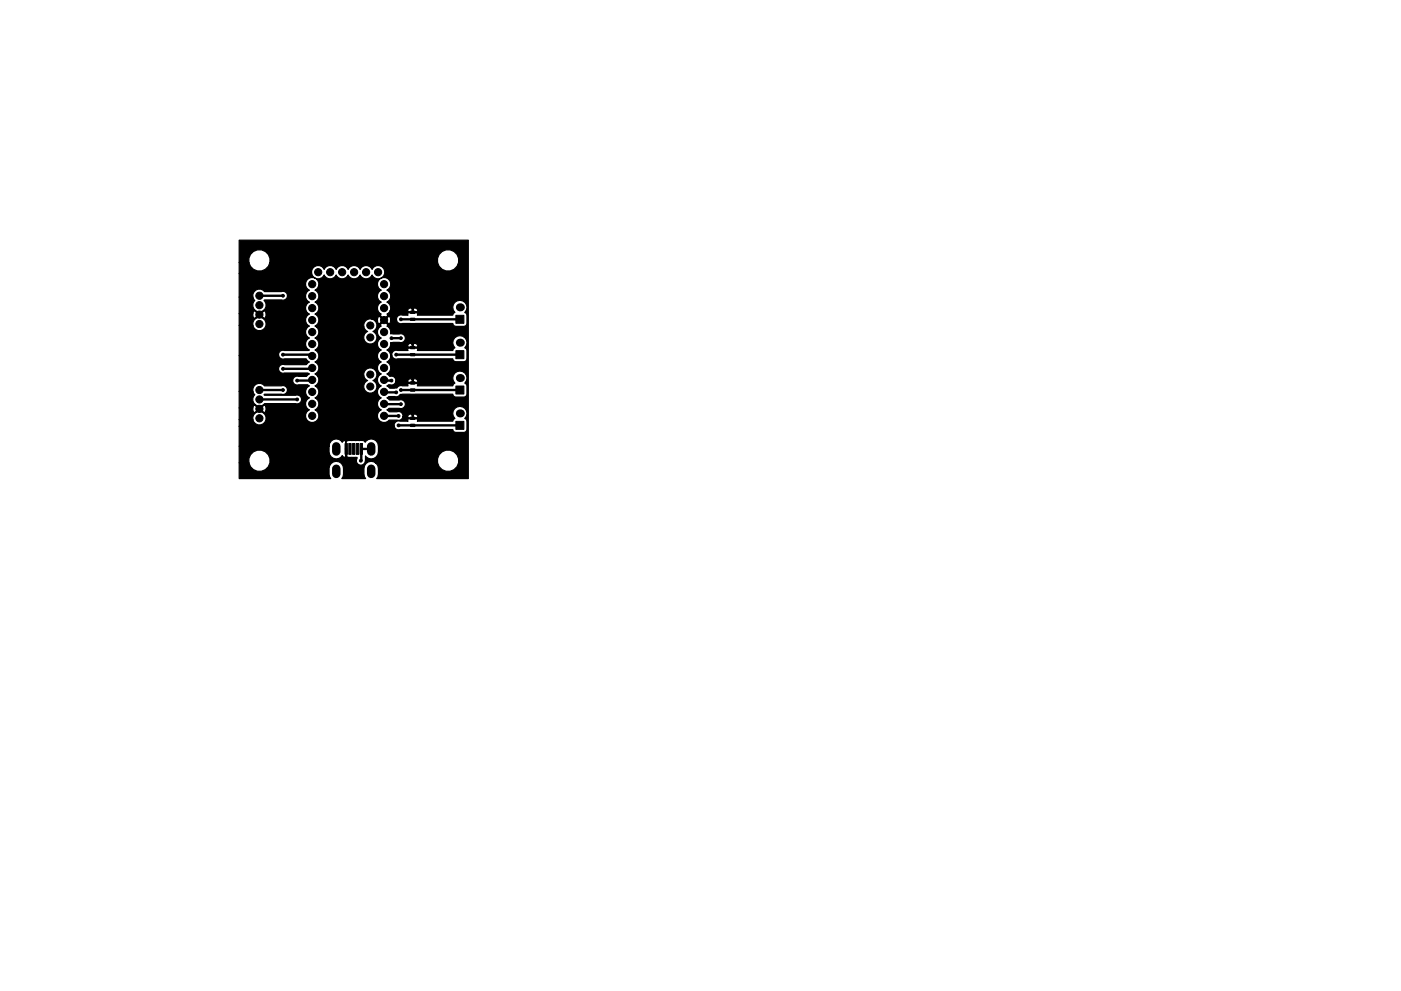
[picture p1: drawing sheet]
<svg xmlns="http://www.w3.org/2000/svg" width="297mm" height="210mm" viewBox="0 0 297 210" stroke-linecap="round" stroke-linejoin="round" font-family="sans-serif">
<g fill="#000" stroke="#000" stroke-width=".21">
<path d="M87.1 67.5h.9v.5h-.9zM87.1 66h.9v.5h-.9zM87.1 75h.9v.5h-.9zM87.1 73.5h.9v.5h-.9zM96.7 66.9h1.7v1.7h-1.7zM96.7 74.4h1.7v1.7h-1.7zM73.1 94.1h.6v2.3h-.6zM74 94.1h.4v2.3h-.4zM74.7 94.1h.6v2.3h-.6zM75.6 94.1h.4v2.3h-.4zM76.4 94.1h.4v2.3h-.4zM87.1 82.5h.9v.5h-.9z"/>
<path d="M87.1 81h.9v.5h-.9zM87.1 90h.9v.5h-.9zM87.1 88.5h.9v.5h-.9zM96.7 81.9h1.7v1.7h-1.7zM96.7 89.4h1.7v1.7h-1.7z"/>
<circle cx="67.5" cy="57.7" r=".76"/>
<circle cx="70" cy="57.7" r=".76"/>
<circle cx="72.5" cy="57.7" r=".76"/>
<circle cx="75.1" cy="57.7" r=".76"/>
<circle cx="77.6" cy="57.7" r=".76"/>
<circle cx="80.2" cy="57.7" r=".76"/>
<circle cx="55" cy="64.7" r=".76"/>
<circle cx="55" cy="68.7" r=".76"/>
<circle cx="55" cy="66.7" r=".76"/>
<circle cx="55" cy="62.7" r=".76"/>
<circle cx="60" cy="78.2" r=".3"/>
<circle cx="60" cy="62.7" r=".3"/>
<circle cx="60" cy="75.2" r=".3"/>
<circle cx="66.2" cy="70.4" r=".76"/>
<circle cx="66.2" cy="75.5" r=".76"/>
<circle cx="66.2" cy="73" r=".76"/>
<circle cx="66.2" cy="65.4" r=".76"/>
<circle cx="66.2" cy="60.3" r=".76"/>
<circle cx="66.2" cy="62.8" r=".76"/>
<circle cx="66.2" cy="78.1" r=".76"/>
<circle cx="66.2" cy="67.9" r=".76"/>
<circle cx="78.5" cy="69.1" r=".75"/>
<circle cx="78.5" cy="71.6" r=".75"/>
<circle cx="78.5" cy="79.5" r=".75"/>
<circle cx="81.4" cy="78.1" r=".76"/>
<circle cx="81.4" cy="67.9" r=".76"/>
<circle cx="81.4" cy="75.5" r=".76"/>
<circle cx="81.4" cy="73" r=".76"/>
<circle cx="81.4" cy="60.3" r=".76"/>
<circle cx="81.4" cy="65.4" r=".76"/>
<circle cx="81.4" cy="70.4" r=".76"/>
<circle cx="81.4" cy="62.8" r=".76"/>
<circle cx="83" cy="71.7" r=".3"/>
<circle cx="84" cy="75.2" r=".3"/>
<circle cx="85" cy="67.7" r=".3"/>
<circle cx="85" cy="71.7" r=".3"/>
<circle cx="55" cy="86.7" r=".76"/>
<circle cx="55" cy="82.7" r=".76"/>
<circle cx="55" cy="88.7" r=".76"/>
<circle cx="55" cy="84.7" r=".76"/>
<circle cx="60" cy="82.7" r=".3"/>
<circle cx="63" cy="84.7" r=".3"/>
<circle cx="63" cy="80.7" r=".3"/>
<circle cx="66.2" cy="83.1" r=".76"/>
<circle cx="66.2" cy="88.2" r=".76"/>
<circle cx="66.2" cy="80.6" r=".76"/>
<circle cx="66.2" cy="85.7" r=".76"/>
<circle cx="73.5" cy="97.7" r=".3"/>
<circle cx="76.5" cy="97.7" r=".3"/>
<circle cx="78.5" cy="82" r=".75"/>
<circle cx="81.4" cy="85.7" r=".76"/>
<circle cx="81.4" cy="80.6" r=".76"/>
<circle cx="81.4" cy="83.1" r=".76"/>
<circle cx="81.4" cy="88.2" r=".76"/>
<circle cx="83" cy="80.7" r=".3"/>
<circle cx="84" cy="83.2" r=".3"/>
<circle cx="84.5" cy="90.2" r=".3"/>
<circle cx="84.5" cy="88.2" r=".3"/>
<circle cx="85" cy="82.7" r=".3"/>
<circle cx="85" cy="85.7" r=".3"/>
</g>
<g fill="#000">
<circle cx="97.5" cy="65.2" r=".85"/>
<circle cx="97.5" cy="72.7" r=".85"/>
<circle cx="97.5" cy="80.2" r=".85"/>
<circle cx="97.5" cy="87.7" r=".85"/>
</g>
<path d="M71.3 94.7v1.1M71.3 99.4v1.1M78.7 94.7v1.1M78.7 99.4v1.1" fill="none" stroke="#000" stroke-width="1.8"/>
<g fill="none" stroke="#000" stroke-width=".5">
<path d="M55 62.7h5M60 75.2h5.9l.3 .3M66.2 78.1l-.2 .1h-6M83 71.7h2M84 75.2h13.5M85 67.7h12.5M55 82.7h5M55 84.7h8M66.2 80.6l-.2 .1h-3M73.4 95.2l.1 2.5M78.7 95.2h-2.1l-.1 2.5M81.4 80.6l.2 .1h1.4"/>
<path d="M81.4 83.1l2.6 .1M81.4 85.7h3.6M81.4 88.2h3.1M84.5 90.2h13M85 82.7h12.5"/>
</g>
<path d="M50.7 51h48.6v50.5h-19.4l.2-.3a2.88 2.88 0 0 0-.5-3h13.2l.3 .8a2.28 2.28 0 0 0 3.8 0 2.28 2.28 0 0 0-1.5-3.5 2.28 2.28 0 0 0-2.6 2.7h-13.2l-.3-.2a1.54 1.54 0 0 0-2.1 1.4v1.2l.3 .9h-5a2.62 2.62 0 0 0-.6-3.5 1.54 1.54 0 0 0-2.1 1.4v1.2l.3 .9h-19.4v-3.3h2.1a2.28 2.28 0 0 0 3.5 1.4 2.28 2.28 0 0 0 0-3.7 2.28 2.28 0 0 0-3.5 1.4v.9h-2.1v-3.5h19.1a2.1 2.1 0 0 0 .9 2.6 1.47 1.47 0 0 0 1.9-.6l.4 .3 .3-.1v-2.8v2.3l.2 .4 .2 .2h2a1.01 1.01 0 0 0 .5 1.7 1.01 1.01 0 0 0 1.3-1.1v-.9l.1 .2a1.54 1.54 0 0 0 1.7 .4 1.54 1.54 0 0 0 .9-1.5 2.1 2.1 0 0 0-.9-2.6 1.47 1.47 0 0 0-1.9 .6 1.31 1.31 0 0 0-1.4-.3h-2.3l-.4 .6v-.5l-.2-.1-.3 .1-.2 .2-.2-.2a1.54 1.54 0 0 0-1.7-.4 1.54 1.54 0 0 0-.9 1.5h-19.1v-4.3h32.9l.1 .4a.91 .91 0 0 0 1.1 .3h11.2l.4 .6h2a.65 .65 0 0 0 .6-.6v-1.7l-.4-.6a1.49 1.49 0 0 0-.1-2.2 1.49 1.49 0 0 0-2.1 .1 1.49 1.49 0 0 0 .1 2.1l-.3 .1-.2 .5h-7.5l.1-.4-.2-.1h-1.8l-.2 .1 .1 .4-1.8-.1a.95 .95 0 0 0-1.1 1.1h-32.9v-1.4h2.9l.2 .5a1.41 1.41 0 0 0 2.3 .2 1.41 1.41 0 0 0-.6-2.2l-.5-.6-.5 .6a1.36 1.36 0 0 0-.9 1.5h-2.9v-2.5h2.9l.2 1h.2l.8-.8h.4l.8 .8h.2a1.01 1.01 0 0 0-.2-1.6l-.8 .8h-.4l-.8-.8-.2 .1-.2 .5h-2.9v-3.5h2.9l.4 .7a1.37 1.37 0 0 0 .5 2.3l.5 .6 1.1-1 6.7 .1a.95 .95 0 0 0 1.2-1 .95 .95 0 0 0-1.3-.8h-6.6l-.1-.2 .1-.1h3.6a.94 .94 0 0 0 1.3-.9 .94 .94 0 0 0-1.3-.8h-3.6l-.3-.3a1.42 1.42 0 0 0-1.6 0 1.42 1.42 0 0 0-.6 1.4h-2.9v-7.6h8.4l.1 .4a.91 .91 0 0 0 1.1 .3h4.6l.7 .7-.6 .6h-4.7a.94 .94 0 0 0-1.3 .8 .94 .94 0 0 0 1.3 .9h5l.3 .2-.6 .6-1.8-.1a.95 .95 0 0 0-1.2 1 .95 .95 0 0 0 1.3 .8h1.9l.4 .3-.2 .1a1.4 1.4 0 0 0 .2 2.4 1.38 1.38 0 0 0-.8 1.3 1.38 1.38 0 0 0 .8 1.3 1.41 1.41 0 0 0-.5 2.1 1.41 1.41 0 0 0 2.2 0 1.41 1.41 0 0 0-.5-2.1 1.38 1.38 0 0 0 .8-1.3 1.38 1.38 0 0 0-.8-1.3 1.38 1.38 0 0 0 .8-1.3 1.38 1.38 0 0 0-.8-1.2 1.37 1.37 0 0 0 .5-2.2h9.8l.2 .5 .7 .5a1.4 1.4 0 0 0-.6 2.2 1.4 1.4 0 0 0 2.2 0 1.4 1.4 0 0 0-.5-2.2 1.4 1.4 0 0 0 .7-1.7 1.4 1.4 0 0 0-1.7-.9 1.4 1.4 0 0 0-1 1.6h-9.8l-.5-.4h.2a1.4 1.4 0 0 0-.2-2.5 1.38 1.38 0 0 0 .8-1.3 1.38 1.38 0 0 0-.8-1.2 1.38 1.38 0 0 0 .8-1.3 1.38 1.38 0 0 0-.8-1.3 1.38 1.38 0 0 0 .2-2.4h10.1l.2 .5 .7 .5a1.4 1.4 0 0 0-.7 2 1.4 1.4 0 0 0 2 .5 1.4 1.4 0 0 0 .3-2.1h.4l.2 .5 .6 .5a1.38 1.38 0 0 0-.8 1.3 1.38 1.38 0 0 0 .8 1.3 1.38 1.38 0 0 0-.8 1.2 1.38 1.38 0 0 0 .8 1.3 1.38 1.38 0 0 0-.8 1.3 1.38 1.38 0 0 0 .8 1.2 1.38 1.38 0 0 0-.8 1.3 1.38 1.38 0 0 0 .8 1.3 1.38 1.38 0 0 0-.8 1.2 1.38 1.38 0 0 0 .8 1.3 1.38 1.38 0 0 0-.8 1.3 1.38 1.38 0 0 0 .8 1.3 1.4 1.4 0 0 0-.5 2.1 1.4 1.4 0 0 0 2.2 0l1.8 .1a.94 .94 0 0 0 1.1-.8h1l.2 .2h.8v-.6h.2v.6h.8l.2-.2a.58 .58 0 0 0-1-.4l-.4-.1a.66 .66 0 0 0-.8 .5h-1v-.3a.93 .93 0 0 0-1.2-.7h-1.7l-.5-.4 .5-.4h2.2a.94 .94 0 0 0 1.3-.9 .94 .94 0 0 0-1.3-.8h-2.1l-.6-.5 .4-.3h1.3a.89 .89 0 0 0 1.1-.4l11.2-.1 .4 .6h2a.65 .65 0 0 0 .6-.6v-1.7l-.4-.6a1.49 1.49 0 0 0-.1-2.2 1.49 1.49 0 0 0-2.1 .1 1.49 1.49 0 0 0 .1 2.1l-.3 .1-.2 .5h-7.5l.1-.4-.2-.1h-1.8l-.2 .1 .1 .4-1.3-.1a.91 .91 0 0 0-1 .5l-1.6 .1-.6-.5 .4-.3 .4 .1a.94 .94 0 0 0 1.1-.8h2.5l.2 .2h.8v-.6h.2v.6h.8l.2-.2a.58 .58 0 0 0-1-.4l-.4-.1a.66 .66 0 0 0-.8 .5h-2.5v-.3a1.06 1.06 0 0 0-1.3-.8l-.6-.5a1.38 1.38 0 0 0 .9-1.2 1.38 1.38 0 0 0-.9-1.3 1.29 1.29 0 0 0 .8-1.4h.3l.1 .4a.91 .91 0 0 0 1.1 .3h11.7l.4 .6h2a.65 .65 0 0 0 .6-.6v-1.7l-.4-.6a1.49 1.49 0 0 0-.1-2.2 1.49 1.49 0 0 0-2.1 .1 1.49 1.49 0 0 0 .1 2.1l-.3 .1-.2 .5h-7.5l.1-.4-.2-.1h-1.8l-.2 .1 .1 .4-2.3-.1a.95 .95 0 0 0-1.1 1.1h-.3l-.2-.7-.6-.4 .6-.5 .2-.4h3.6l.2 .2h.8v-.6h.2v.6h.8l.2-.2a.58 .58 0 0 0-1-.4l-.4-.1a.66 .66 0 0 0-.8 .5h-3.6v-.7h2a.95 .95 0 0 0 1.2-1 .95 .95 0 0 0-1.3-.8l-1.9-.1a1.34 1.34 0 0 0-.8-1.6l.2-.3-.8-.8-.8 .8 .2 .3a1.36 1.36 0 0 0-.8 1.5h-.4l-.5-.4 .2-.1a1.4 1.4 0 0 0 .6-1.4 1.4 1.4 0 0 0-1-1.1h1.1l.2 .9 .2 .1 .9-.8h.3l.8 .8 .3-.1 .1-.7h1.3l.1 .4a.91 .91 0 0 0 1.1 .3h10.7l.4 .6h2a.65 .65 0 0 0 .6-.6v-1.7l-.4-.6a1.49 1.49 0 0 0-.1-2.2 1.49 1.49 0 0 0-2.1 .1 1.49 1.49 0 0 0 .1 2.1l-.3 .1-.2 .5h-7.5l.1-.4-.2-.1h-1.8l-.2 .1 .1 .4-1.3-.1a.95 .95 0 0 0-1.1 1.1h-1.3l-.1-.7-.3-.1-.8 .8h-.3l-.9-.8-.2 .1-.2 .5h-1.1a1.4 1.4 0 0 0-1.8 1.6h-10.1l-.2-.1 .2-.1a1.4 1.4 0 0 0-.2-2.5 1.38 1.38 0 0 0 .8-1.2 1.38 1.38 0 0 0-.8-1.3 1.38 1.38 0 0 0 .8-1.3 1.38 1.38 0 0 0-.8-1.2 1.32 1.32 0 0 0 .8-1h12.4l.2 .5 .6 .5a1.38 1.38 0 0 0-.8 1.2 1.38 1.38 0 0 0 .8 1.3 1.38 1.38 0 0 0-.8 1.3 1.38 1.38 0 0 0 .8 1.2l-.2 .3 .8 .8 .8-.8-.2-.3 .6-.4 .1-.3h3.7l.2 .2h.8v-.6h.2v.6h.8l.2-.1-.1-.4a.54 .54 0 0 0-.9-.1l-.4-.1a.66 .66 0 0 0-.8 .5h-3.7l.1-.3a1.36 1.36 0 0 0-.8-1.5 1.38 1.38 0 0 0 .9-1.3 1.38 1.38 0 0 0-.9-1.2 1.42 1.42 0 0 0 .7-1.8 1.42 1.42 0 0 0-1.7-.9 1.42 1.42 0 0 0-1 1.7h-12.4v-.6a1.42 1.42 0 0 0-2.3-.8 1.42 1.42 0 0 0 .3 2.4 1.38 1.38 0 0 0-.8 1.2 1.38 1.38 0 0 0 .8 1.3 1.38 1.38 0 0 0-.8 1.3 1.38 1.38 0 0 0 .8 1.2 1.38 1.38 0 0 0-.8 1.3 1.38 1.38 0 0 0 .8 1.3 1.38 1.38 0 0 0-.8 1.2 1.38 1.38 0 0 0 .8 1.3 1.38 1.38 0 0 0-.8 1.3 1.38 1.38 0 0 0 .8 1.3h-5.4a.95 .95 0 0 0-1.1 1.1h-8.4v-6.4h2.9l.2 .5a1.41 1.41 0 0 0 2.3 .2 1.41 1.41 0 0 0-.6-2.2l-.5-.6-.5 .6a1.36 1.36 0 0 0-.9 1.5h-2.9v-2.5h2.9l.2 1h.2l.8-.8h.4l.8 .8h.2a1.01 1.01 0 0 0-.2-1.6l-.8 .8h-.4l-.8-.8-.2 .1-.2 .5h-2.9v-3.5h2.9l.4 .7a1.37 1.37 0 0 0 .5 2.3l.5 .6 .5-.6a1.37 1.37 0 0 0 .5-2.3l.1-.1h3.6a.94 .94 0 0 0 1.3-.9 .94 .94 0 0 0-1.3-.8h-3.6l-.3-.3a1.42 1.42 0 0 0-1.6 0 1.42 1.42 0 0 0-.6 1.4h-2.9v-5h15.4l.2 .5a1.4 1.4 0 0 0 2.4-.2 1.38 1.38 0 0 0 1.3 .9 1.38 1.38 0 0 0 1.3-.9 1.38 1.38 0 0 0 1.2 .9 1.38 1.38 0 0 0 1.3-.9 1.38 1.38 0 0 0 1.3 .9 1.38 1.38 0 0 0 1.2-.9 1.38 1.38 0 0 0 1.3 .9 1.38 1.38 0 0 0 1.3-.9 1.41 1.41 0 0 0 2.1 .6 1.41 1.41 0 0 0 0-2.3 1.41 1.41 0 0 0-2.1 .6 1.38 1.38 0 0 0-1.3-.9 1.38 1.38 0 0 0-1.2 .9 1.38 1.38 0 0 0-1.3-.9 1.38 1.38 0 0 0-1.3 .9 1.38 1.38 0 0 0-1.3-.9 1.38 1.38 0 0 0-1.2 .9 1.38 1.38 0 0 0-1.3-.9 1.38 1.38 0 0 0-1.3 .9 1.41 1.41 0 0 0-1.7-.8 1.41 1.41 0 0 0-.9 1.6h-15.4v-2.3h2.1l.3 .8a2.28 2.28 0 0 0 2.3 1 2.28 2.28 0 0 0 1.8-1.8h35.6l.3 .8a2.28 2.28 0 0 0 3.8 0 2.28 2.28 0 0 0-1.5-3.5 2.28 2.28 0 0 0-2.6 2.7h-35.6v-.9a2.28 2.28 0 0 0-2.6-1.8 2.28 2.28 0 0 0-1.8 2.7h-2.1z" fill="#000" stroke="#000" stroke-width=".25"/>
</svg>
